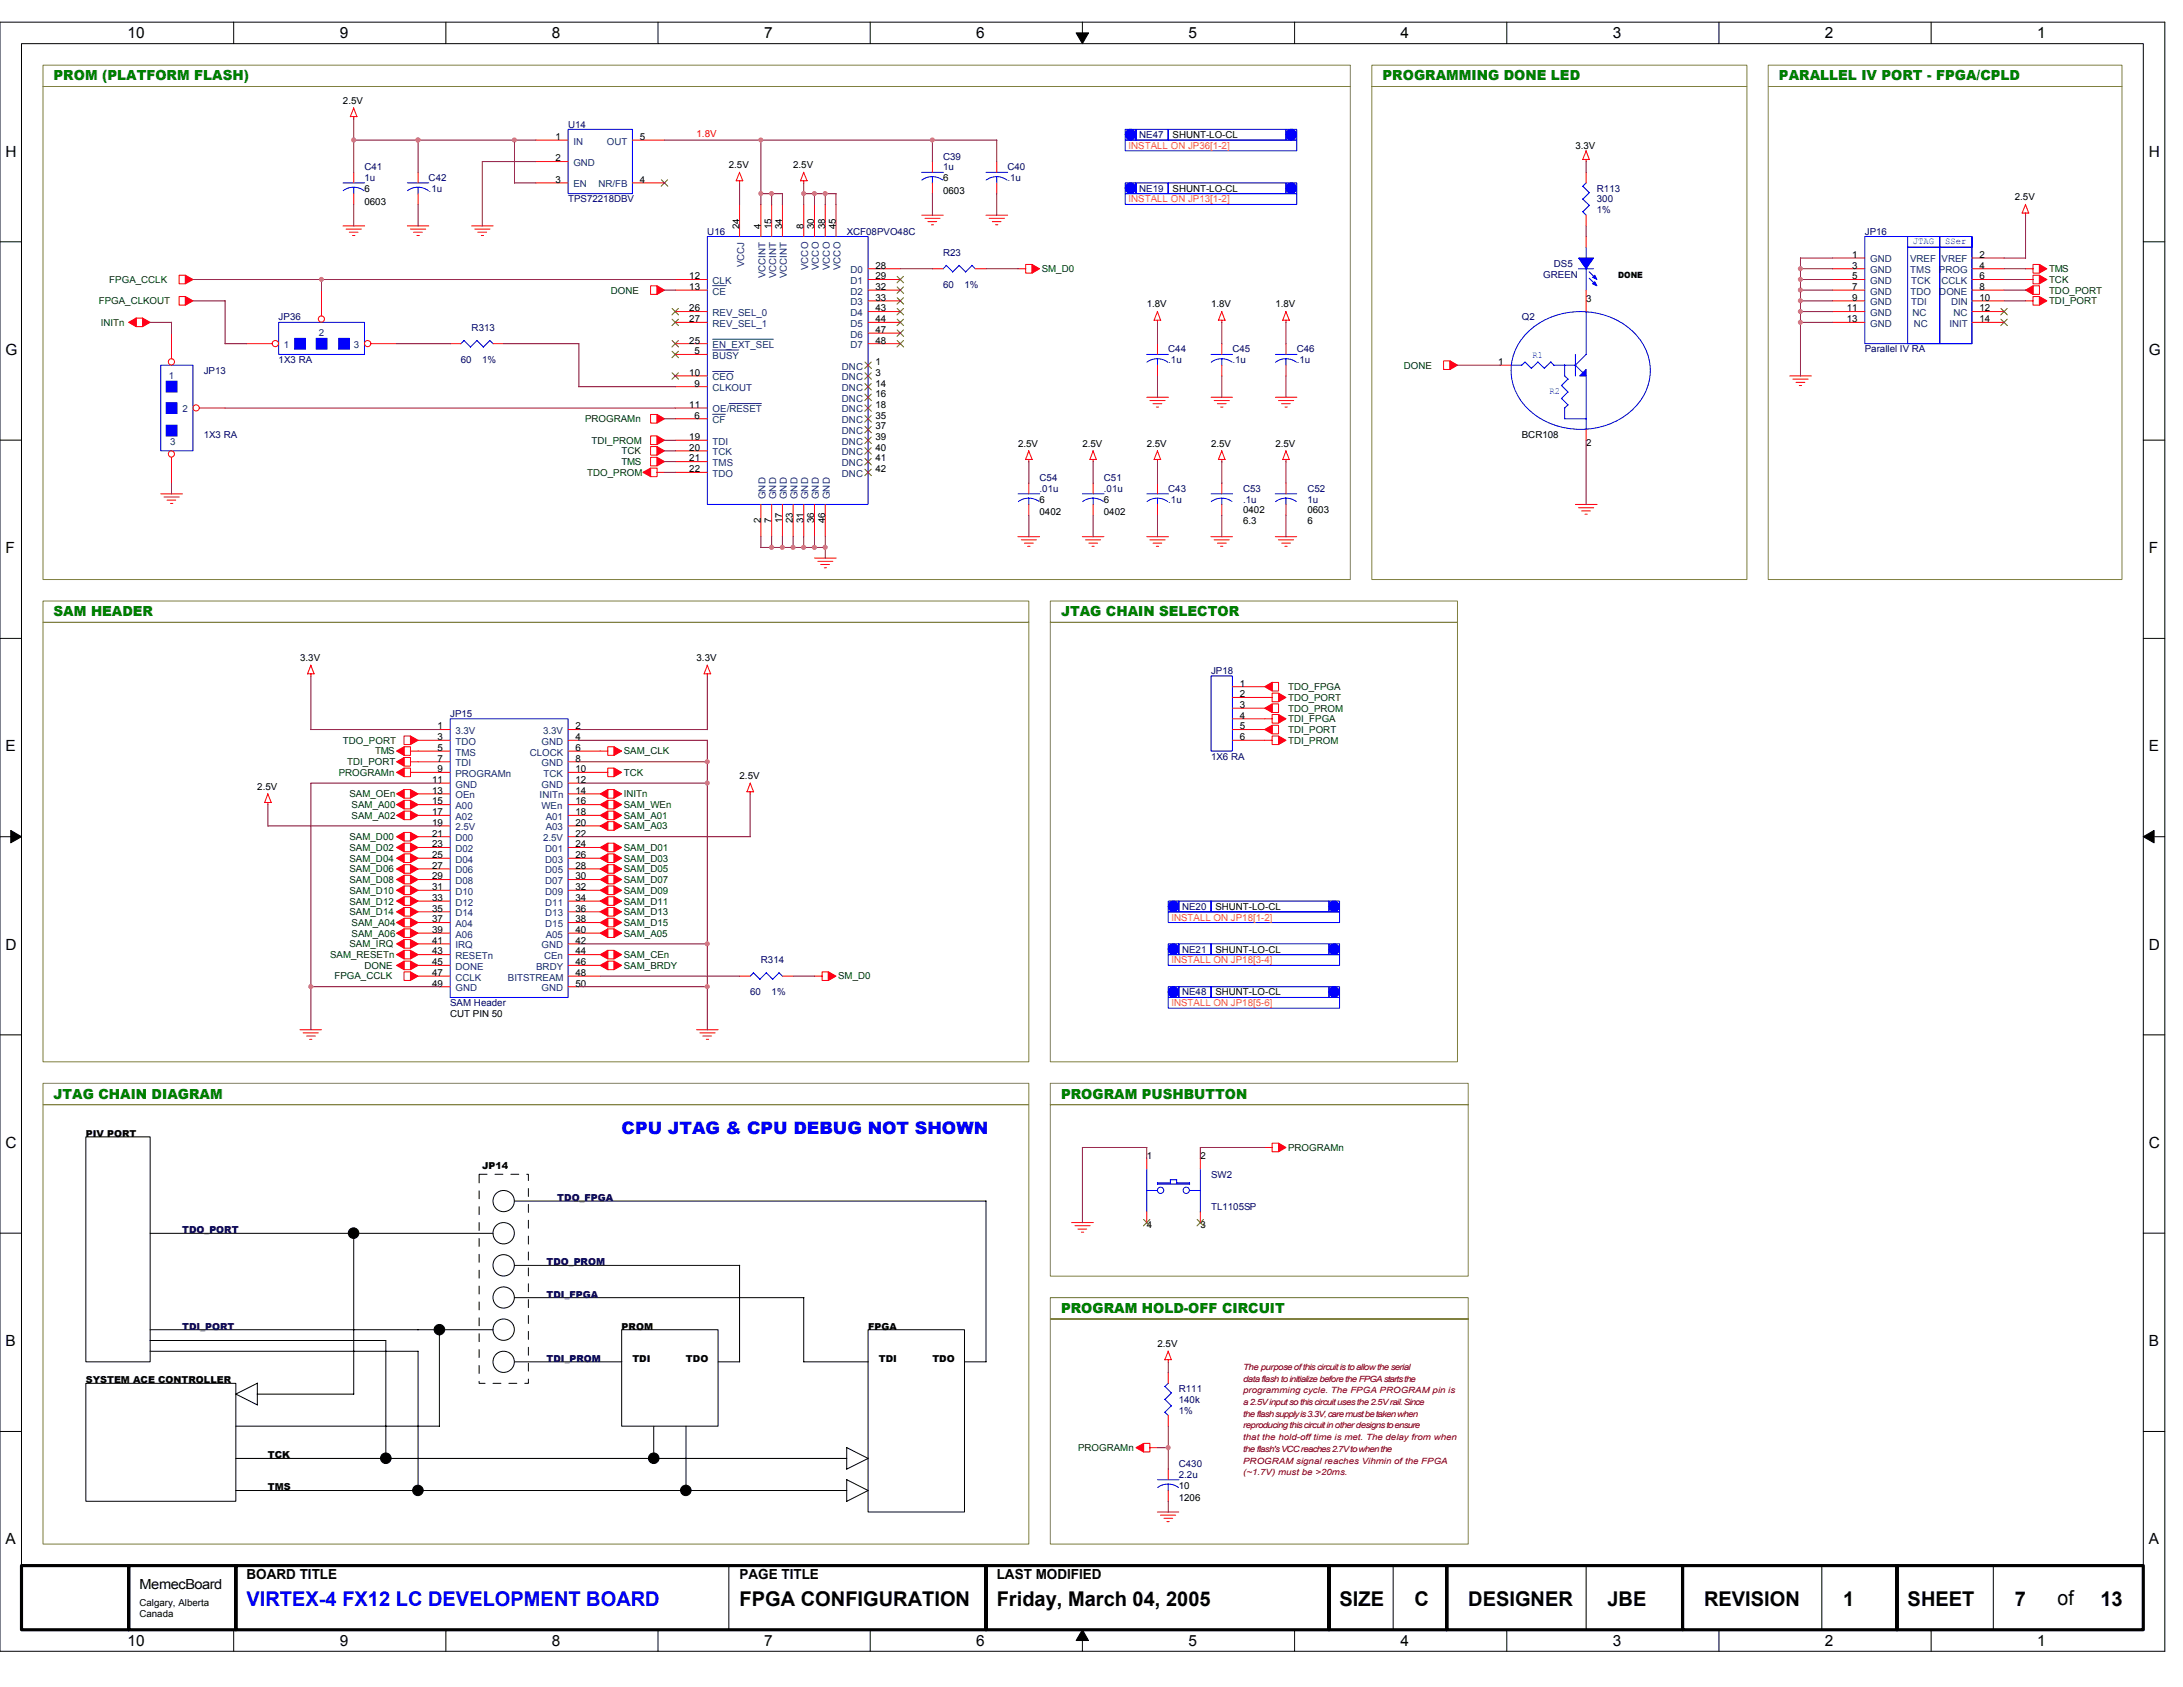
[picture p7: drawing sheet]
<svg xmlns="http://www.w3.org/2000/svg" width="279mm" height="216mm" viewBox="0 0 279 216" stroke-linecap="round" stroke-linejoin="round" font-family="sans-serif">
<defs><g id="words">
<text font-size="2.6" fill="#00f" x="31.6" y="205.5">VIRTEX-4 FX12 LC DEVELOPMENT BOARD</text>
<g font-size="2.6">
<text x="94.7" y="205.5">FPGA CONFIGURATION</text>
<text x="127.6" y="205.5">Friday, March 04, 2005</text>
<text x="171.4" y="205.5">SIZE</text>
<text x="181.1" y="205.5">C</text>
<text x="187.9" y="205.5">DESIGNER</text>
<text x="205.7" y="205.5">JBE</text>
<text x="218.1" y="205.5">REVISION</text>
<text x="235.9" y="205.5">1</text>
<text x="244.2" y="205.5">SHEET</text>
<text x="257.9" y="205.5">7</text>
<text x="263.4" y="205.4">of</text>
<text x="268.8" y="205.5">13</text>
</g>
<text font-size="2.2" fill="#00f" x="79.6" y="145.2">CPU JTAG &amp; CPU DEBUG NOT SHOWN</text>
<g font-size="2">
<text x="16.3" y="4.9">10</text>
<text x="43.5" y="4.9">9</text>
<text x="70.6" y="4.9">8</text>
<text x="97.8" y="4.9">7</text>
<text x="124.9" y="4.9">6</text>
<text x="152.1" y="4.9">5</text>
<text x="179.3" y="4.9">4</text>
<text x="206.4" y="4.9">3</text>
<text x="233.6" y="4.9">2</text>
<text x="260.7" y="4.9">1</text>
<text x=".7" y="20">H</text>
<text x="275" y="20">H</text>
<text x=".7" y="45.4">G</text>
<text x="275" y="45.4">G</text>
<text x=".7" y="70.8">F</text>
<text x="275" y="70.8">F</text>
<text x=".7" y="96.2">E</text>
<text x="275" y="96.2">E</text>
<text x=".7" y="121.5">D</text>
<text x="275" y="121.5">D</text>
<text x=".7" y="146.9">C</text>
<text x="275" y="146.9">C</text>
<text x=".7" y="172.3">B</text>
<text x="275" y="172.3">B</text>
<text x=".7" y="197.7">A</text>
<text x="275" y="197.7">A</text>
<text x="16.3" y="210.6">10</text>
<text x="43.5" y="210.6">9</text>
<text x="70.6" y="210.6">8</text>
<text x="97.8" y="210.6">7</text>
<text x="124.9" y="210.6">6</text>
<text x="152.1" y="210.6">5</text>
<text x="179.3" y="210.6">4</text>
<text x="206.4" y="210.6">3</text>
<text x="233.6" y="210.6">2</text>
<text x="260.7" y="210.6">1</text>
</g>
<g font-size="1.8" fill="#008000">
<text x="6.9" y="10.3">PROM (PLATFORM FLASH)</text>
<text x="177" y="10.3">PROGRAMMING DONE LED</text>
<text x="227.7" y="10.3">PARALLEL IV PORT - FPGA/CPLD</text>
<text x="6.9" y="78.9">SAM HEADER</text>
<text x="135.8" y="78.9">JTAG CHAIN SELECTOR</text>
<text x="6.9" y="140.6">JTAG CHAIN DIAGRAM</text>
<text x="135.8" y="140.6">PROGRAM PUSHBUTTON</text>
<text x="135.8" y="168">PROGRAM HOLD-OFF CIRCUIT</text>
</g>
<g font-size="1.8">
<text x="17.8" y="203.3">MemecBoard</text>
<text x="31.6" y="202">BOARD TITLE</text>
<text x="94.7" y="202">PAGE TITLE</text>
<text x="127.6" y="202">LAST MODIFIED</text>
</g>
<g font-size="1.2">
<text x="43.9" y="13.3">2.5V</text>
<text x="71.1" y="17.9">1</text>
<text x="81.9" y="17.9">5</text>
<text x="150.1" y="17.7">SHUNT-LO-CL</text>
<text x="71.1" y="20.7">2</text>
<text x="71.1" y="23.4">3</text>
<text x="81.9" y="23.4">4</text>
<text x="93.3" y="21.5">2.5V</text>
<text x="101.5" y="21.5">2.5V</text>
<text x="120.7" y="23.2">6</text>
<text x="201.6" y="19">3.3V</text>
<text x="46.7" y="26.2">0603</text>
<text x="46.7" y="24.5">6</text>
<text x="94.6" y="29.3" transform="rotate(-90 94.6 29.3)">24</text>
<text x="97.4" y="29.3" transform="rotate(-90 97.4 29.3)">4</text>
<text x="98.7" y="29.3" transform="rotate(-90 98.7 29.3)">15</text>
<text x="100.1" y="29.3" transform="rotate(-90 100.1 29.3)">34</text>
<text x="102.8" y="29.3" transform="rotate(-90 102.8 29.3)">8</text>
<text x="104.2" y="29.3" transform="rotate(-90 104.2 29.3)">30</text>
<text x="105.6" y="29.3" transform="rotate(-90 105.6 29.3)">38</text>
<text x="107" y="29.3" transform="rotate(-90 107 29.3)">45</text>
<text x="120.7" y="24.8">0603</text>
<text x="150.1" y="24.5">SHUNT-LO-CL</text>
<text x="257.9" y="25.6">2.5V</text>
<text x="88.2" y="35.8">12</text>
<text x="112.1" y="34.4">28</text>
<text x="112.1" y="35.8">29</text>
<text x="237" y="33">1</text>
<text x="237" y="34.4">3</text>
<text x="237" y="35.8">5</text>
<text x="253.3" y="33">2</text>
<text x="253.3" y="34.4">4</text>
<text x="253.3" y="35.8">6</text>
<text x="88.2" y="37.1">13</text>
<text x="88.2" y="39.9">26</text>
<text x="88.2" y="41.2">27</text>
<text x="112.1" y="37.1">32</text>
<text x="112.1" y="38.5">33</text>
<text x="112.1" y="39.9">43</text>
<text x="112.1" y="41.2">44</text>
<text x="146.8" y="39.3">1.8V</text>
<text x="155" y="39.3">1.8V</text>
<text x="163.2" y="39.3">1.8V</text>
<text x="203" y="38.7">3</text>
<text x="236.4" y="39.9">11</text>
<text x="236.4" y="41.2">13</text>
<text x="237" y="37.1">7</text>
<text x="237" y="38.5">9</text>
<text x="253.3" y="37.1">8</text>
<text x="253.3" y="38.5">10</text>
<text x="253.3" y="39.9">12</text>
<text x="253.3" y="41.2">14</text>
<text x="88.2" y="44">25</text>
<text x="88.9" y="45.3">5</text>
<text x="112.1" y="46.7">1</text>
<text x="112.1" y="42.6">47</text>
<text x="112.1" y="44">48</text>
<text x="191.8" y="46.7">1</text>
<text x="88.2" y="48.1">10</text>
<text x="88.2" y="52.2">11</text>
<text x="88.9" y="53.6">6</text>
<text x="88.9" y="49.5">9</text>
<text x="112.1" y="52.2">18</text>
<text x="112.1" y="53.6">35</text>
<text x="112.1" y="48.1">3</text>
<text x="112.1" y="49.5">14</text>
<text x="112.1" y="50.8">16</text>
<text x="88.2" y="56.3">19</text>
<text x="88.2" y="57.7">20</text>
<text x="88.2" y="59.1">21</text>
<text x="112.1" y="56.3">39</text>
<text x="112.1" y="54.9">37</text>
<text x="112.1" y="57.7">40</text>
<text x="112.1" y="59.1">41</text>
<text x="130.3" y="57.2">2.5V</text>
<text x="138.5" y="57.2">2.5V</text>
<text x="146.8" y="57.2">2.5V</text>
<text x="155" y="57.2">2.5V</text>
<text x="163.2" y="57.2">2.5V</text>
<text x="194.8" y="56.1">BCR108</text>
<text x="203" y="57">2</text>
<text x="88.2" y="60.4">22</text>
<text x="112.1" y="60.4">42</text>
<text x="133.1" y="66">0402</text>
<text x="133.1" y="64.3">6</text>
<text x="141.3" y="66">0402</text>
<text x="141.3" y="64.3">6</text>
<text x="159.1" y="65.7">0402</text>
<text x="167.3" y="65.7">0603</text>
<text x="97.4" y="67" transform="rotate(-90 97.4 67)">2</text>
<text x="98.7" y="67" transform="rotate(-90 98.7 67)">7</text>
<text x="100.1" y="67" transform="rotate(-90 100.1 67)">17</text>
<text x="101.5" y="67" transform="rotate(-90 101.5 67)">23</text>
<text x="102.8" y="67" transform="rotate(-90 102.8 67)">31</text>
<text x="104.2" y="67" transform="rotate(-90 104.2 67)">36</text>
<text x="105.6" y="67" transform="rotate(-90 105.6 67)">46</text>
<text x="159.1" y="67.1">6.3</text>
<text x="167.3" y="67.1">6</text>
<text x="38.4" y="84.6">3.3V</text>
<text x="89.2" y="84.6">3.3V</text>
<text x="158.7" y="87.9">1</text>
<text x="158.7" y="89.2">2</text>
<text x="56" y="93.3">1</text>
<text x="56" y="94.7">3</text>
<text x="73.7" y="93.3">2</text>
<text x="73.7" y="94.7">4</text>
<text x="158.7" y="90.6">3</text>
<text x="158.7" y="92">4</text>
<text x="158.7" y="93.3">5</text>
<text x="158.7" y="94.7">6</text>
<text x="32.9" y="101.1">2.5V</text>
<text x="55.3" y="100.2">11</text>
<text x="55.3" y="101.6">13</text>
<text x="56" y="96.1">5</text>
<text x="56" y="97.5">7</text>
<text x="56" y="98.8">9</text>
<text x="73.7" y="96.1">6</text>
<text x="73.7" y="97.5">8</text>
<text x="73.7" y="98.8">10</text>
<text x="73.7" y="100.2">12</text>
<text x="73.7" y="101.6">14</text>
<text x="94.7" y="99.7">2.5V</text>
<text x="55.3" y="103">15</text>
<text x="55.3" y="104.3">17</text>
<text x="55.3" y="105.7">19</text>
<text x="55.3" y="107.1">21</text>
<text x="73.7" y="103">16</text>
<text x="73.7" y="104.3">18</text>
<text x="73.7" y="105.7">20</text>
<text x="73.7" y="107.1">22</text>
<text x="55.3" y="108.4">23</text>
<text x="55.3" y="109.8">25</text>
<text x="55.3" y="111.2">27</text>
<text x="55.3" y="112.5">29</text>
<text x="55.3" y="113.9">31</text>
<text x="73.7" y="108.4">24</text>
<text x="73.7" y="109.8">26</text>
<text x="73.7" y="111.2">28</text>
<text x="73.7" y="112.5">30</text>
<text x="73.7" y="113.9">32</text>
<text x="55.3" y="115.3">33</text>
<text x="55.3" y="116.7">35</text>
<text x="55.3" y="118">37</text>
<text x="55.3" y="119.4">39</text>
<text x="73.7" y="115.3">34</text>
<text x="73.7" y="116.7">36</text>
<text x="73.7" y="118">38</text>
<text x="73.7" y="119.4">40</text>
<text x="155.6" y="116.4">SHUNT-LO-CL</text>
<text x="55.3" y="120.8">41</text>
<text x="55.3" y="122.2">43</text>
<text x="55.3" y="123.5">45</text>
<text x="55.3" y="124.9">47</text>
<text x="73.7" y="120.8">42</text>
<text x="73.7" y="122.2">44</text>
<text x="73.7" y="123.5">46</text>
<text x="73.7" y="124.9">48</text>
<text x="155.6" y="121.9">SHUNT-LO-CL</text>
<text x="55.3" y="126.3">49</text>
<text x="57.6" y="130.2">CUT PIN 50</text>
<text x="73.7" y="126.3">50</text>
<text x="155.6" y="127.4">SHUNT-LO-CL</text>
<text x="11" y="145.5">PIV PORT</text>
<text x="61.7" y="149.6">JP14</text>
<text x="146.8" y="148.4">1</text>
<text x="153.6" y="148.4">2</text>
<text x="146.8" y="157.2">4</text>
<text x="153.6" y="157.2">3</text>
<text x="79.6" y="170.2">PROM</text>
<text x="111.1" y="170.2">FPGA</text>
<text x="148.1" y="172.4">2.5V</text>
<text x="11" y="177">SYSTEM ACE CONTROLLER</text>
<text x="80.9" y="174.3">TDI</text>
<text x="87.8" y="174.3">TDO</text>
<text x="112.5" y="174.3">TDI</text>
<text x="119.3" y="174.3">TDO</text>
<text x="34.3" y="186.6">TCK</text>
<text x="34.3" y="190.7">TMS</text>
<text x="150.9" y="190.5">10</text>
<text x="150.9" y="192.2">1206</text>
<text x="17.8" y="205.6">Calgary, Alberta</text>
<text x="17.8" y="207">Canada</text>
</g>
<g font-size="1.2" fill="#000080">
<text x="72.7" y="16.3">U14</text>
<text x="145.8" y="17.7">NE47</text>
<text x="46.7" y="21.8">C41</text>
<text x="46.7" y="23.2">1u</text>
<text x="54.9" y="23.2">C42</text>
<text x="120.7" y="20.4">C39</text>
<text x="120.7" y="21.8">1u</text>
<text x="128.9" y="21.8">C40</text>
<text x="128.9" y="23.2">.1u</text>
<text x="54.9" y="24.5">.1u</text>
<text x="72.7" y="25.9">TPS72218DBV</text>
<text x="145.8" y="24.5">NE19</text>
<text x="204.4" y="24.5">R113</text>
<text x="204.4" y="25.9">300</text>
<text x="204.4" y="27.3">1%</text>
<text x="90.5" y="30">U16</text>
<text x="108.4" y="30">XCF08PVO48C</text>
<text x="120.7" y="32.8">R23</text>
<text x="197.5" y="35.5">GREEN</text>
<text x="198.9" y="34.1">DS5</text>
<text x="238.7" y="30">JP16</text>
<text x="35.7" y="41">JP36</text>
<text x="120.7" y="36.9">60</text>
<text x="123.4" y="36.9">1%</text>
<text x="194.8" y="41">Q2</text>
<text x="26.1" y="47.9">JP13</text>
<text x="35.7" y="46.5">1X3 RA</text>
<text x="59" y="46.5">60</text>
<text x="60.4" y="42.4">R313</text>
<text x="61.7" y="46.5">1%</text>
<text x="149.5" y="45.1">C44</text>
<text x="149.5" y="46.5">.1u</text>
<text x="157.7" y="45.1">C45</text>
<text x="157.7" y="46.5">.1u</text>
<text x="166" y="45.1">C46</text>
<text x="166" y="46.5">.1u</text>
<text x="238.7" y="45.1">Parallel IV RA</text>
<text x="26.1" y="56.1">1X3 RA</text>
<text x="133.1" y="61.6">C54</text>
<text x="133.1" y="62.9">.01u</text>
<text x="141.3" y="61.6">C51</text>
<text x="141.3" y="62.9">.01u</text>
<text x="149.5" y="62.9">C43</text>
<text x="149.5" y="64.3">.1u</text>
<text x="159.1" y="62.9">C53</text>
<text x="159.1" y="64.3">.1u</text>
<text x="167.3" y="62.9">C52</text>
<text x="167.3" y="64.3">1u</text>
<text x="155" y="86.3">JP18</text>
<text x="57.6" y="91.8">JP15</text>
<text x="155" y="97.2">1X6 RA</text>
<text x="151.3" y="116.4">NE20</text>
<text x="97.4" y="123.3">R314</text>
<text x="151.3" y="121.9">NE21</text>
<text x="57.6" y="128.8">SAM Header</text>
<text x="96" y="127.4">60</text>
<text x="98.8" y="127.4">1%</text>
<text x="151.3" y="127.4">NE48</text>
<text x="155" y="150.7">SW2</text>
<text x="155" y="154.8">TL1105SP</text>
<text x="150.9" y="178.2">R111</text>
<text x="150.9" y="179.5">140k</text>
<text x="150.9" y="180.9">1%</text>
<text x="150.9" y="187.8">C430</text>
<text x="150.9" y="189.1">2.2u</text>
</g>
<text font-size="1.2" fill="#f00" x="89.2" y="17.5">1.8V</text>
<g font-size="1.2" fill="#004080">
<text x="73.4" y="18.5">IN</text>
<text x="73.4" y="21.3">GND</text>
<text x="73.4" y="24">EN</text>
<text x="76.6" y="24">NR/FB</text>
<text x="77.7" y="18.5">OUT</text>
<text x="95.2" y="34.2" transform="rotate(-90 95.2 34.2)">VCCJ</text>
<text x="98" y="35.6" transform="rotate(-90 98 35.6)">VCCINT</text>
<text x="99.3" y="35.6" transform="rotate(-90 99.3 35.6)">VCCINT</text>
<text x="100.7" y="35.6" transform="rotate(-90 100.7 35.6)">VCCINT</text>
<text x="103.4" y="34.6" transform="rotate(-90 103.4 34.6)">VCCO</text>
<text x="104.8" y="34.6" transform="rotate(-90 104.8 34.6)">VCCO</text>
<text x="106.2" y="34.6" transform="rotate(-90 106.2 34.6)">VCCO</text>
<text x="107.6" y="34.6" transform="rotate(-90 107.6 34.6)">VCCO</text>
<text x="108.9" y="35">D0</text>
<text x="239.4" y="33.6">GND</text>
<text x="239.4" y="35">GND</text>
<text x="244.5" y="33.6">VREF VREF</text>
<text x="244.5" y="35">TMS</text>
<text x="248.2" y="35">PROG</text>
<text x="91.2" y="36.3">CLK</text>
<text x="91.2" y="37.7">CE</text>
<text x="91.2" y="40.4">REV_SEL_0</text>
<text x="91.2" y="41.8">REV_SEL_1</text>
<text x="108.9" y="36.3">D1</text>
<text x="108.9" y="40.4">D4</text>
<text x="108.9" y="41.8">D5</text>
<text x="108.9" y="37.7">D2</text>
<text x="108.9" y="39.1">D3</text>
<text x="239.4" y="36.3">GND</text>
<text x="239.4" y="37.7">GND</text>
<text x="239.4" y="39.1">GND</text>
<text x="239.4" y="40.4">GND</text>
<text x="239.4" y="41.8">GND</text>
<text x="244.5" y="37.7">TDO</text>
<text x="244.6" y="36.3">TCK</text>
<text x="244.6" y="39.1">TDI</text>
<text x="244.8" y="40.4">NC</text>
<text x="244.9" y="41.8">NC</text>
<text x="248.2" y="37.7">DONE</text>
<text x="248.5" y="36.3">CCLK</text>
<text x="249.5" y="41.8">INIT</text>
<text x="249.7" y="39.1">DIN</text>
<text x="250" y="40.4">NC</text>
<text x="36.3" y="44.6">1</text>
<text x="40.8" y="43.1">2</text>
<text x="45.3" y="44.6">3</text>
<text x="91.2" y="45.9">BUSY</text>
<text x="91.2" y="44.6">EN_EXT_SEL</text>
<text x="107.8" y="47.3">DNC</text>
<text x="108.9" y="43.2">D6</text>
<text x="108.9" y="44.6">D7</text>
<text x="21.6" y="48.5">1</text>
<text x="23.3" y="52.8">2</text>
<text x="91.2" y="50.1">CLKOUT</text>
<text x="91.2" y="48.7">CEO</text>
<text x="91.2" y="52.8">OE/RESET</text>
<text x="107.8" y="52.8">DNC</text>
<text x="107.8" y="48.7">DNC</text>
<text x="107.8" y="50.1">DNC</text>
<text x="107.8" y="51.4">DNC</text>
<text x="21.8" y="57">3</text>
<text x="91.2" y="54.2">CF</text>
<text x="91.2" y="56.9">TDI</text>
<text x="91.2" y="58.3">TCK</text>
<text x="91.2" y="59.6">TMS</text>
<text x="107.8" y="56.9">DNC</text>
<text x="107.8" y="55.5">DNC</text>
<text x="107.8" y="58.3">DNC</text>
<text x="107.8" y="59.6">DNC</text>
<text x="107.8" y="54.2">DNC</text>
<text x="91.2" y="61">TDO</text>
<text x="98" y="63.9" transform="rotate(-90 98 63.9)">GND</text>
<text x="99.3" y="63.9" transform="rotate(-90 99.3 63.9)">GND</text>
<text x="100.7" y="63.9" transform="rotate(-90 100.7 63.9)">GND</text>
<text x="102.1" y="63.9" transform="rotate(-90 102.1 63.9)">GND</text>
<text x="103.4" y="63.9" transform="rotate(-90 103.4 63.9)">GND</text>
<text x="104.8" y="63.9" transform="rotate(-90 104.8 63.9)">GND</text>
<text x="106.2" y="63.9" transform="rotate(-90 106.2 63.9)">GND</text>
<text x="107.8" y="61">DNC</text>
<text x="58.3" y="93.9">3.3V</text>
<text x="58.3" y="95.3">TDO</text>
<text x="69.3" y="95.3">GND</text>
<text x="69.5" y="93.9">3.3V</text>
<text x="58.3" y="96.7">TMS</text>
<text x="58.3" y="98.1">TDI</text>
<text x="58.3" y="99.4">PROGRAMn</text>
<text x="58.3" y="100.8">GND</text>
<text x="67.8" y="96.7">CLOCK</text>
<text x="69.3" y="100.8">GND</text>
<text x="69.3" y="98.1">GND</text>
<text x="69.6" y="99.4">TCK</text>
<text x="58.3" y="102.2">OEn</text>
<text x="58.3" y="103.5">A00</text>
<text x="58.3" y="104.9">A02</text>
<text x="58.3" y="106.3">2.5V</text>
<text x="58.3" y="107.7">D00</text>
<text x="69.1" y="102.2">INITn</text>
<text x="69.3" y="103.5">WEn</text>
<text x="69.5" y="107.7">2.5V</text>
<text x="69.8" y="104.9">A01</text>
<text x="69.8" y="106.3">A03</text>
<text x="58.3" y="109">D02</text>
<text x="58.3" y="110.4">D04</text>
<text x="58.3" y="111.8">D06</text>
<text x="58.3" y="113.1">D08</text>
<text x="69.8" y="109">D01</text>
<text x="69.8" y="110.4">D03</text>
<text x="69.8" y="111.8">D05</text>
<text x="69.8" y="113.1">D07</text>
<text x="58.3" y="114.5">D10</text>
<text x="58.3" y="115.9">D12</text>
<text x="58.3" y="117.3">D14</text>
<text x="58.3" y="118.6">A04</text>
<text x="58.3" y="120">A06</text>
<text x="69.8" y="114.5">D09</text>
<text x="69.8" y="115.9">D11</text>
<text x="69.8" y="117.3">D13</text>
<text x="69.8" y="118.6">D15</text>
<text x="69.8" y="120">A05</text>
<text x="58.3" y="121.4">IRQ</text>
<text x="58.3" y="122.7">RESETn</text>
<text x="58.3" y="124.1">DONE</text>
<text x="58.3" y="125.5">CCLK</text>
<text x="65" y="125.5">BITSTREAM</text>
<text x="68.6" y="124.1">BRDY</text>
<text x="69.3" y="121.4">GND</text>
<text x="69.6" y="122.7">CEn</text>
<text x="58.3" y="126.9">GND</text>
<text x="69.3" y="126.9">GND</text>
</g>
<g font-size="1.2" fill="#ff8000">
<text x="144.4" y="19.1">INSTALL ON JP36[1-2]</text>
<text x="144.4" y="25.9">INSTALL ON JP13[1-2]</text>
<text x="149.9" y="117.8">INSTALL ON JP18[1-2]</text>
<text x="149.9" y="123.3">INSTALL ON JP18[3-4]</text>
<text x="149.9" y="128.8">INSTALL ON JP18[5-6]</text>
</g>
<g font-size="1.2" fill="#004000">
<text x="133.3" y="34.8">SM_D0</text>
<text x="262.3" y="34.8">TMS</text>
<text x="12.6" y="38.9">FPGA_CLKOUT</text>
<text x="12.9" y="41.7">INITn</text>
<text x="14" y="36.2">FPGA_CCLK</text>
<text x="78.2" y="37.6">DONE</text>
<text x="262.3" y="36.2">TCK</text>
<text x="262.3" y="38.9">TDI_PORT</text>
<text x="262.3" y="37.6">TDO_PORT</text>
<text x="179.7" y="47.2">DONE</text>
<text x="74.9" y="54">PROGRAMn</text>
<text x="75.7" y="56.8">TDI_PROM</text>
<text x="79.6" y="59.5">TMS</text>
<text x="79.6" y="58.1">TCK</text>
<text x="75.2" y="60.9">TDO_PROM</text>
<text x="164.9" y="88.3">TDO_FPGA</text>
<text x="164.9" y="89.7">TDO_PORT</text>
<text x="43.9" y="95.2">TDO_PORT</text>
<text x="164.9" y="91.1">TDO_PROM</text>
<text x="164.9" y="95.2">TDI_PROM</text>
<text x="164.9" y="92.4">TDI_FPGA</text>
<text x="164.9" y="93.8">TDI_PORT</text>
<text x="43.3" y="99.3">PROGRAMn</text>
<text x="44.4" y="97.9">TDI_PORT</text>
<text x="48" y="96.5">TMS</text>
<text x="79.8" y="99.3">TCK</text>
<text x="79.8" y="96.5">SAM_CLK</text>
<text x="44.7" y="102">SAM_OEn</text>
<text x="44.7" y="107.5">SAM_D00</text>
<text x="45" y="103.4">SAM_A00</text>
<text x="45" y="104.8">SAM_A02</text>
<text x="79.8" y="102">INITn</text>
<text x="79.8" y="106.2">SAM_A03</text>
<text x="79.8" y="104.8">SAM_A01</text>
<text x="79.8" y="103.4">SAM_WEn</text>
<text x="44.7" y="108.9">SAM_D02</text>
<text x="44.7" y="110.3">SAM_D04</text>
<text x="44.7" y="113">SAM_D08</text>
<text x="44.7" y="111.6">SAM_D06</text>
<text x="79.8" y="111.6">SAM_D05</text>
<text x="79.8" y="108.9">SAM_D01</text>
<text x="79.8" y="113">SAM_D07</text>
<text x="79.8" y="110.3">SAM_D03</text>
<text x="44.7" y="115.8">SAM_D12</text>
<text x="44.7" y="114.4">SAM_D10</text>
<text x="44.7" y="117.1">SAM_D14</text>
<text x="45" y="118.5">SAM_A04</text>
<text x="45" y="119.9">SAM_A06</text>
<text x="79.8" y="114.4">SAM_D09</text>
<text x="79.8" y="119.9">SAM_A05</text>
<text x="79.8" y="118.5">SAM_D15</text>
<text x="79.8" y="117.1">SAM_D13</text>
<text x="79.8" y="115.8">SAM_D11</text>
<text x="42.2" y="122.6">SAM_RESETn</text>
<text x="42.8" y="125.3">FPGA_CCLK</text>
<text x="44.7" y="121.2">SAM_IRQ</text>
<text x="46.7" y="124">DONE</text>
<text x="79.8" y="124">SAM_BRDY</text>
<text x="79.8" y="122.6">SAM_CEn</text>
<text x="107.3" y="125.3">SM_D0</text>
<text x="164.9" y="147.3">PROGRAMn</text>
<text x="138" y="185.7">PROGRAMn</text>
</g>
<g font-size="1.2" fill="#00f">
<text x="244.8" y="31.2">JTAG</text>
<text x="249" y="31.2">SSer</text>
<text x="196.2" y="45.8">R1</text>
<text x="198.3" y="50.5">R2</text>
</g>
<g font-size="1.2" fill="#000040">
<text x="71.3" y="153.7">TDO_FPGA</text>
<text x="23.3" y="157.8">TDO_PORT</text>
<text x="70" y="161.9">TDO_PROM</text>
<text x="70" y="166.1">TDI_FPGA</text>
<text x="23.3" y="170.2">TDI_PORT</text>
<text x="70" y="174.3">TDI_PROM</text>
</g>
<text font-size="1.1" x="207.1" y="35.6">DONE</text>
<g font-size="1.1" fill="#800000">
<text x="159.1" y="175.3">The purpose of this circuit is to allow the serial</text>
<text x="159.1" y="176.8">data flash to initialize before the FPGA starts the</text>
<text x="159.1" y="178.3">programming cycle. The FPGA PROGRAM pin is</text>
<text x="159.1" y="179.8">a 2.5V input so this circuit uses the 2.5V rail. Since</text>
<text x="159.1" y="181.3">the flash supply is 3.3V, care must be taken when</text>
<text x="159.1" y="182.8">reproducing this circuit in other designs to ensure</text>
<text x="159.1" y="184.3">that the hold-off time is met. The delay from when</text>
<text x="159.1" y="185.8">the flash's VCC reaches 2.7V to when the</text>
<text x="159.1" y="187.3">PROGRAM signal reaches Vihmin of the FPGA</text>
<text x="159.1" y="188.8">(~1.7V) must be &gt;20ms.</text>
</g>
</g></defs>
<path d="M0 2.8h277.1v208.5h-277.1zM2.8 5.6h271.5v203h-271.5z" fill="none" stroke="#000" stroke-width=".13"/>
<g fill="#fff">
<path d="M16.3 3.1h2.2v2.2h-2.2z"/>
<path d="M16.3 208.9h2.2v2.2h-2.2z"/>
</g>
<path d="M29.9 2.8v2.8M29.9 208.6v2.7" fill="none" stroke="#000" stroke-width=".13"/>
<g fill="#fff">
<path d="M43.5 3.1h1.1v2.2h-1.1z"/>
<path d="M43.5 208.9h1.1v2.2h-1.1z"/>
</g>
<path d="M57.1 2.8v2.8M57.1 208.6v2.7" fill="none" stroke="#000" stroke-width=".13"/>
<g fill="#fff">
<path d="M70.6 3.1h1.1v2.2h-1.1z"/>
<path d="M70.6 208.9h1.1v2.2h-1.1z"/>
</g>
<path d="M84.2 2.8v2.8M84.2 208.6v2.7" fill="none" stroke="#000" stroke-width=".13"/>
<g fill="#fff">
<path d="M97.8 3.1h1.1v2.2h-1.1z"/>
<path d="M97.8 208.9h1.1v2.2h-1.1z"/>
</g>
<path d="M111.4 2.8v2.8M111.4 208.6v2.7" fill="none" stroke="#000" stroke-width=".13"/>
<g fill="#fff">
<path d="M124.9 3.1h1.1v2.2h-1.1z"/>
<path d="M124.9 208.9h1.1v2.2h-1.1z"/>
</g>
<path d="M138.5 2.8v2.8M138.5 208.6v2.7" fill="none" stroke="#000" stroke-width=".13"/>
<path d="M137.7 4.2h1.6l-.8 1.4zM138.5 208.6l.8 1.4h-1.6z" fill="#000" stroke="#000" stroke-width=".13"/>
<g fill="#fff">
<path d="M152.1 3.1h1.1v2.2h-1.1z"/>
<path d="M152.1 208.9h1.1v2.2h-1.1z"/>
</g>
<path d="M165.7 2.8v2.8M165.7 208.6v2.7" fill="none" stroke="#000" stroke-width=".13"/>
<g fill="#fff">
<path d="M179.3 3.1h1.1v2.2h-1.1z"/>
<path d="M179.3 208.9h1.1v2.2h-1.1z"/>
</g>
<path d="M192.8 2.8v2.8M192.8 208.6v2.7" fill="none" stroke="#000" stroke-width=".13"/>
<g fill="#fff">
<path d="M206.4 3.1h1.1v2.2h-1.1z"/>
<path d="M206.4 208.9h1.1v2.2h-1.1z"/>
</g>
<path d="M220 2.8v2.8M220 208.6v2.7" fill="none" stroke="#000" stroke-width=".13"/>
<g fill="#fff">
<path d="M233.6 3.1h1.1v2.2h-1.1z"/>
<path d="M233.6 208.9h1.1v2.2h-1.1z"/>
</g>
<path d="M247.2 2.8v2.8M247.2 208.6v2.7" fill="none" stroke="#000" stroke-width=".13"/>
<g fill="#fff">
<path d="M260.7 3.1h1.1v2.2h-1.1z"/>
<path d="M260.7 208.9h1.1v2.2h-1.1z"/>
<path d="M.7 18.3h1.4v2.2h-1.4z"/>
<path d="M275 18.3h1.4v2.2h-1.4z"/>
<path d="M.7 43.6h1.5v2.2h-1.5z"/>
<path d="M275 43.6h1.5v2.2h-1.5z"/>
</g>
<path d="M0 30.9h2.8M274.3 30.9h2.8" fill="none" stroke="#000" stroke-width=".13"/>
<g fill="#fff">
<path d="M.7 69h1.2v2.2h-1.2z"/>
<path d="M275 69h1.2v2.2h-1.2z"/>
</g>
<path d="M0 56.3h2.8M274.3 56.3h2.8" fill="none" stroke="#000" stroke-width=".13"/>
<g fill="#fff">
<path d="M.7 94.4h1.3v2.2h-1.3z"/>
<path d="M275 94.4h1.3v2.2h-1.3z"/>
</g>
<path d="M0 81.7h2.8M274.3 81.7h2.8" fill="none" stroke="#000" stroke-width=".13"/>
<g fill="#fff">
<path d="M.7 119.8h1.4v2.2h-1.4z"/>
<path d="M275 119.8h1.4v2.2h-1.4z"/>
</g>
<path d="M0 107.1h2.8M274.3 107.1h2.8" fill="none" stroke="#000" stroke-width=".13"/>
<path d="M1.4 106.3l1.4 .8-1.4 .8zM274.3 107.1l1.4-.8v1.6z" fill="#000" stroke="#000" stroke-width=".13"/>
<g fill="#fff">
<path d="M.7 145.1h1.4v2.2h-1.4z"/>
<path d="M275 145.1h1.4v2.2h-1.4z"/>
</g>
<path d="M0 132.4h2.8M274.3 132.4h2.8" fill="none" stroke="#000" stroke-width=".13"/>
<g fill="#fff">
<path d="M.7 170.5h1.3v2.2h-1.3z"/>
<path d="M275 170.5h1.3v2.2h-1.3z"/>
</g>
<path d="M0 157.8h2.8M274.3 157.8h2.8" fill="none" stroke="#000" stroke-width=".13"/>
<g fill="#fff">
<path d="M.7 195.9h1.3v2.2h-1.3z"/>
<path d="M275 195.9h1.3v2.2h-1.3z"/>
</g>
<g fill="none" stroke="#000" stroke-width=".13">
<path d="M11 145.5h8.2v28.8h-8.2zM19.2 157.8h43.9M45.3 157.8v20.6M65.8 153.7h60.4M126.2 153.7v20.6M11 177h19.2v15.1h-19.2zM19.2 171.6h30.2v15.1M19.2 172.9h34.3v17.9M19.2 170.2h43.9M32.9 178.4h12.4M32.9 177v2.8M33 177l-2.8 1.4 2.8 1.4"/>
<path d="M56.2 170.2v12.3M65.8 161.9h28.9M65.8 174.3h13.8M65.8 166.1h37.1M79.6 170.2h12.3v12.3h-12.3zM91.9 174.3h2.8M94.7 161.9v12.4M102.9 166.1v8.2h8.2M111.1 170.2h12.3v23.3h-12.3zM123.4 174.3h2.8M0 183.2h2.8M30.2 190.8h78.2"/>
<path d="M30.2 186.6h78.2M30.2 182.5h26M83.7 182.5v4.2M87.8 182.5v8.3M108.4 185.3l2.7 1.3-2.7 1.4M108.4 189.4l2.7 1.4-2.7 1.4M108.4 185.3v2.7M108.4 189.4v2.7M274.3 183.2h2.8M93.3 200.4v8.2M178.3 200.4v8.2M203 200.4v8.2"/>
<path d="M233.2 200.4v8.2M255.1 200.4v8.2"/>
<circle cx="64.5" cy="157.8" r="1.37"/>
<circle cx="64.5" cy="153.7" r="1.36"/>
<circle cx="64.5" cy="170.2" r="1.37"/>
<circle cx="64.5" cy="161.9" r="1.37"/>
<circle cx="64.5" cy="166.1" r="1.36"/>
<circle cx="64.5" cy="174.3" r="1.36"/>
</g>
<g fill="none" stroke="#808040" stroke-width=".13">
<path d="M5.5 8.3h167.3v2.8h-167.3zM5.5 11.1h167.3v63.1h-167.3zM175.6 8.3h48v2.8h-48zM175.6 11.1h48v63.1h-48zM226.3 8.3h45.3v2.8h-45.3zM226.3 11.1h45.3v63.1h-45.3zM5.5 76.9h126.2v2.8h-126.2zM5.5 79.7h126.2v56.2h-126.2zM134.4 79.7h52.1v56.2h-52.1zM134.4 76.9h52.1v2.8h-52.1zM5.5 138.6h126.2v2.8h-126.2zM134.4 138.6h53.5v2.8h-53.5z"/>
<path d="M5.5 141.4h126.2v56.2h-126.2zM134.4 141.4h53.5v21.9h-53.5zM134.4 168.8h53.5v28.8h-53.5zM134.4 166.1h53.5v2.7h-53.5z"/>
</g>
<path d="M61.3 150.3h6.3v26.7h-6.3v-26.7" fill="none" stroke="#000" stroke-width=".13" stroke-dasharray="1 1 1 1 1 1 1 1"/>
<g fill="#000" stroke="#000" stroke-width=".13">
<circle cx="45.3" cy="157.8" r=".68"/>
<circle cx="56.2" cy="170.2" r=".67"/>
<circle cx="49.4" cy="186.6" r=".68"/>
<circle cx="53.5" cy="190.7" r=".67"/>
<circle cx="83.7" cy="186.6" r=".68"/>
<circle cx="87.8" cy="190.7" r=".67"/>
</g>
<path d="M2.8 200.4h13.7v8.2h-13.7zM16.5 200.4h13.7v8.2h-13.7zM30.2 200.4h96v8.2h-96zM126.2 200.4h43.9v8.2h-43.9zM170.1 200.4h15.1v8.2h-15.1zM185.2 200.4h30.1v8.2h-30.1zM215.3 200.4h27.5v8.2h-27.5zM242.8 200.4h31.5v8.2h-31.5z" fill="none" stroke="#000" stroke-width=".4"/>
<g fill="none" stroke="#f00" stroke-width=".13">
<path d="M45.3 13.8l.4 1.1h-.8M45.3 14.9v.3M45.3 13.8l-.5 1.1M68.6 17.9h4.1M80.9 17.9h4.1M203 19.3l.4 1.1M203 19.3l-.4 1.1h.8M22.9 35.2h.8v1.1h-.8zM22.9 38h.8v1.1h-.8zM41.1 37.1v3.3M43.9 28.9h2.8M44.3 29.3h1.9"/>
<path d="M44.7 29.7h1.1M45.1 30.1h.3M45.3 22.1v1.3M45.3 24.8v1.4M52.1 28.9h2.8M52.5 29.3h2M52.9 29.7h1.2M53.4 30.1h.3M53.5 22.1v1.3M53.5 24.8v1.4M60.4 28.9h2.7M60.8 29.3h1.9"/>
<path d="M61.2 29.7h1.1M61.6 30.1h.3M68.6 20.7h4.1M68.6 23.4h4.1M80.9 23.4h4.1M83.3 36.6h.8v1.1h-.8zM86.4 35.8h4.1M86.4 37.1h4.1M86.4 39.9h4.1M94.2 23.1h.9M94.7 23.1v.3M94.7 26.2v4.1"/>
<path d="M95.1 23.1l-.5-1.1-.4 1.2M97.4 26.2v4.1M98.8 26.2v4.1M100.1 26.2v4.1M102.5 23.1h.8M102.8 22l.5 1.1M102.9 23.1v.3M102.9 26.2v4.1M102.9 22.1l-.5 1.1M104.2 26.2v4.1M105.6 26.2v4.1M107 26.2v4.1"/>
<path d="M111.1 35.8h4.1M111.1 34.4h4.1M111.1 38.5h4.1M111.1 37.1h4.1M111.1 39.9h4.1M118 27.5h2.7M118.4 27.9h1.9M118.8 28.4h1.1M119.2 28.8h.3M119.3 34.4h1.4M119.3 20.7v1.4M119.3 23.4v1.4"/>
<path d="M124.8 34.4h1.4M126.2 27.5h2.8M126.6 27.9h1.9M127 28.4h1.1M127.4 28.8h.3M127.6 20.7v1.4M127.6 23.4v1.4M130.3 34.4h1M131.3 33.8h.8v1.1h-.8zM148.1 39.9l.5 1.1h-.9M148.1 39.9l-.4 1.1M164.6 39.9l.4 1.1"/>
<path d="M164.6 39.9l-.4 1.1h.8M203 20.4v.3M203 22.1v1.3M203 27.5v1.4M203 30.3v1.3M203 37.1v2.8M234.5 35.8h4.2M234.5 34.4h4.2M234.5 38.5h4.2M234.5 33h4.2M234.5 37.1h4.2M234.5 39.9h4.2"/>
<path d="M252.4 35.8h4.1M252.4 34.4h4.1M252.4 38.5h4.1M252.4 33h4.1M252.4 37.1h4.1M252.4 39.9h4.1M259.2 26.1l.5 1.2h-.9M259.2 35.8h1M259.2 34.4h1M259.2 38.5h1M259.2 27.3v.3M259.2 26.2l-.4 1.1"/>
<path d="M260.2 35.2h.8v1.1h-.8zM260.2 33.8h.8v1.1h-.8zM260.2 38h.8v1.1h-.8zM260.2 36.6h.8v1.1h-.8zM17.4 40.7h.8v1.1h-.8zM21.9 42.6v3.3M21.9 58.5v3.3M25.5 52.2h3.3M31.6 44h3.2M47.5 44h3.3M57.6 44h1.4M63.1 44h1.4"/>
<path d="M83.3 55.8h.8v1.1h-.8zM83.3 58.5h.8v1.1h-.8zM83.3 57.1h.8v1.2h-.8zM83.3 53h.8v1.1h-.8zM83.3 59.9h.8v1.1h-.8zM86.4 48.1h4.1M86.4 44h4.1M86.4 41.3h4.1M86.4 52.2h4.1M86.4 45.4h4.1M86.4 53.6h4.1M86.4 49.5h4.1"/>
<path d="M86.4 56.3h4.1M86.4 57.7h4.1M86.4 59.1h4.1M111.1 56.3h.1M111.1 55h.1M111.1 57.7h.1M111.1 59.1h.1M111.1 52.2h.1M111.1 53.6h.1M111.1 46.7h.1M111.1 48.1h.1M111.1 49.5h.1"/>
<path d="M111.1 50.8h.1M111.1 44h4.1M111.1 41.3h4.1M111.1 42.6h4.1M131.3 58.8h.8l-.4-1.1-.4 1.1M131.7 58.8v.3M139.5 58.8h.8M139.9 57.7l.4 1.1M139.9 58.8v.3M139.9 57.7l-.4 1.1M146.8 50.8h2.7M147.2 51.3h1.9"/>
<path d="M147.6 51.7h1.1M148 52.1h.3M148.1 57.7l.5 1.1h-.9M148.1 41v.3M148.1 44v1.4M148.1 46.7v1.4M148.1 58.8v.3M148.1 57.7l-.4 1.1M155 50.8h2.8M155.4 51.3h2M155.8 51.7h1.1M156 58.8h.8"/>
<path d="M156 41h.8M156.2 52.1h.3M156.4 41v.3M156.4 44v1.4M156.4 46.7v1.4M156.4 58.8v.3M156.8 58.8l-.4-1.1-.5 1.1M156.8 41l-.4-1.1-.5 1.1M163.2 50.8h2.8M163.6 51.3h2M164 51.7h1.1M164.5 52.1h.3"/>
<path d="M164.6 57.7l.4 1.1M164.6 57.7l-.4 1.1h.8M164.6 41v.3M164.6 44v1.4M164.6 46.7v1.4M164.6 58.8v.3M184.8 46.2h.8v1.1h-.8zM192 46.7h1.4M203 55v1.3M229.1 48.1h2.7M229.5 48.5h1.9M229.9 48.9h1.1"/>
<path d="M230.3 49.3h.3M234.5 41.3h4.2M252.4 41.3h4.1M20.6 63.2h2.7M21 63.6h1.9M21.4 64h1.1M21.8 64.4h.3M84.1 60.5h.9M86.4 60.5h4.1M97.4 64.6v4.1M98.8 64.6v4.1M100.1 64.6v4.1"/>
<path d="M101.5 64.6v4.1M102.9 64.6v4.1M104.2 71.4h2.8M104.2 64.6v4.1M104.7 71.8h1.9M105.1 72.2h1.1M105.5 72.7h.3M105.6 64.6v4.1M111.1 60.5h.1M130.3 68.7h2.8M130.7 69.1h2M131.1 69.5h1.1"/>
<path d="M131.5 69.9h.3M131.7 61.8v1.4M131.7 64.6v1.3M138.5 68.7h2.8M138.9 69.1h2M139.4 69.5h1.1M139.8 69.9h.2M139.9 61.8v1.4M139.9 64.6v1.3M146.8 68.7h2.7M147.2 69.1h1.9M147.6 69.5h1.1"/>
<path d="M148 69.9h.3M148.1 61.8v1.4M148.1 64.6v1.3M155 68.7h2.7M155.4 69.1h1.9M155.8 69.5h1.2M156.2 69.9h.3M156.4 61.8v1.4M156.4 64.6v1.3M163.2 68.7h2.8M163.6 69.1h2M164 69.5h1.2"/>
<path d="M164.4 69.9h.3M164.6 61.8v1.4M164.6 64.6v1.3M201.6 64.6h2.8M202 65h2M202.4 65.4h1.2M202.9 65.8h.3M39.4 86.2h.8M39.8 85.1l.4 1.1M39.8 86.2v.3M39.8 85.1l-.5 1.2M51.7 98.3h.8v1.1h-.8z"/>
<path d="M51.7 96.9h.8v1.1h-.8zM51.7 95.6h.8v1.1h-.8zM51.7 94.2h.8v1.1h-.8zM52.5 98.8h5.1M52.5 97.5h5.1M52.5 96.1h5.1M53.5 94.7h4.1M56.2 93.4h1.4M72.7 94.7h1.4M72.7 98.8h5.1M72.7 97.5h1.4M72.7 96.1h5.1"/>
<path d="M72.7 93.4h1.4M77.8 98.3h.8v1.1h-.8zM77.8 95.6h.8v1.1h-.8zM90.5 85.1l.5 1.1h-.9M90.5 86.2v.3M90.5 85.1l-.4 1.2M157.7 94.7h5.1M157.7 92h5.1M157.7 89.3h5.1M157.7 87.9h4.2M157.7 90.6h4.2M157.7 93.4h4.2"/>
<path d="M162.8 90.1h.8v1.1h-.8zM162.8 94.2h.8v1.1h-.8zM162.8 87.3h.8v1.1h-.8zM162.8 91.4h.8v1.1h-.8zM162.8 92.8h.8v1.1h-.8zM162.8 88.7h.8v1.1h-.8zM33.9 102.7h.8M34.3 101.6l.4 1.1M34.3 102.7v.3M34.3 101.6l-.4 1.1M51.7 114.8h.8v1.1h-.8zM51.7 107.9h.8v1.1h-.8z"/>
<path d="M51.7 102.4h.8v1.1h-.8zM51.7 109.3h.8v1.1h-.8zM51.7 117.5h.8v1.1h-.8zM51.7 113.4h.8v1.1h-.8zM51.7 101h.8v1.2h-.8zM51.7 112h.8v1.1h-.8zM51.7 106.5h.8v1.1h-.8zM51.7 110.7h.8v1.1h-.8zM51.7 103.8h.8v1.1h-.8zM51.7 118.9h.8v1.1h-.8zM51.7 116.1h.8v1.1h-.8zM53.5 101.6h4.1"/>
<path d="M53.5 103h4.1M53.5 104.4h4.1M53.5 107.1h4.1M53.5 108.5h4.1M53.5 109.8h4.1M53.5 111.2h4.1M53.5 112.6h4.1M53.5 113.9h4.1M53.5 115.3h4.1M53.5 116.7h4.1M53.5 118.1h4.1M53.5 119.4h4.1"/>
<path d="M56.2 100.2h1.4M56.2 105.7h1.4M72.7 100.2h1.4M72.7 101.6h4.1M72.7 103h4.1M72.7 104.4h4.1M72.7 105.7h4.1M72.7 107.1h1.4M72.7 108.5h4.1M72.7 109.8h4.1M72.7 111.2h4.1M72.7 112.6h4.1"/>
<path d="M72.7 113.9h4.1M72.7 115.3h4.1M72.7 116.7h4.1M72.7 118.1h4.1M72.7 119.4h4.1M77.8 101h.8v1.2h-.8zM77.8 110.7h.8v1.1h-.8zM77.8 105.2h.8v1.1h-.8zM77.8 113.4h.8v1.1h-.8zM77.8 118.9h.8v1.1h-.8zM77.8 103.8h.8v1.1h-.8zM77.8 107.9h.8v1.1h-.8z"/>
<path d="M77.8 117.5h.8v1.1h-.8zM77.8 112h.8v1.1h-.8zM77.8 102.4h.8v1.1h-.8zM77.8 116.1h.8v1.1h-.8zM77.8 109.3h.8v1.1h-.8zM77.8 114.8h.8v1.1h-.8zM95.6 101.3h.8M95.6 101.3l.4-1.1 .5 1.1M96 101.3v.3M38.4 131.8h2.7M38.8 132.2h1.9M39.2 132.6h1.2"/>
<path d="M39.6 133h.3M51.7 123h.8v1.1h-.8zM51.7 124.4h.8v1.1h-.8zM51.7 121.6h.8v1.1h-.8zM51.7 120.2h.8v1.1h-.8zM53.5 124.9h4.1M53.5 120.8h4.1M53.5 122.2h4.1M53.5 123.5h4.1M56.2 126.3h1.4M72.7 124.9h4.1M72.7 120.8h1.4"/>
<path d="M72.7 122.2h4.1M72.7 123.5h4.1M72.7 126.3h1.4M77.8 123h.8v1.1h-.8zM77.8 121.6h.8v1.1h-.8zM89.2 131.8h2.7M89.6 132.2h1.9M90 132.6h1.1M90.4 133h.3M94.7 124.9h1.3M100.1 124.9h1.4M104.2 124.9h1"/>
<path d="M105.2 124.4h.8v1.1h-.8zM137.2 156.5h2.7M137.6 156.9h1.9M138 157.3h1.1M138.4 157.7h.3M146.8 148.2v1.4M146.8 155.1v1.4M153.6 148.2v1.4M153.6 155.1v1.4M161.9 146.9h.9M162.8 146.3h.8v1.1h-.8zM149.5 172.9l.4 1.1h-.8"/>
<path d="M149.5 174v.3M149.5 175.7v1.3M149.5 172.9l-.4 1.1M146.4 184.7h.8v1.1h-.8zM147.2 185.3h.9M148.1 193.5h2.8M148.5 193.9h2M149 194.3h1.1M149.4 194.7h.2M149.5 181.1v1.4M149.5 188v1.4M149.5 190.8v1.3"/>
<circle cx="21.9" cy="46.3" r=".4"/>
<circle cx="21.9" cy="58.1" r=".4"/>
<circle cx="25.1" cy="52.2" r=".4"/>
<circle cx="35.2" cy="44" r=".4"/>
<circle cx="41.1" cy="40.8" r=".4"/>
<circle cx="47.1" cy="44" r=".4"/>
</g>
<g fill="#f00" stroke="#f00" stroke-width=".13">
<path d="M161.9 90.6l.9-.5v1.1z" fill-rule="evenodd"/>
<path d="M163.6 94.2l1 .5-1 .6z" fill-rule="evenodd"/>
<path d="M161.9 87.9l.9-.6v1.1z" fill-rule="evenodd"/>
<path d="M163.6 91.4l1 .6-1 .5z" fill-rule="evenodd"/>
<path d="M163.6 146.3l1 .6-1 .5z" fill-rule="evenodd"/>
<path d="M185.6 46.2l.9 .5-.9 .6z" fill-rule="evenodd"/>
<path d="M52.5 123l1 .5-1 .6z" fill-rule="evenodd"/>
<path d="M50.8 123.5l.9-.5v1.1z" fill-rule="evenodd"/>
<path d="M50.8 98.8l.9-.5v1.1z" fill-rule="evenodd"/>
<path d="M106 124.4l1 .5-1 .6z" fill-rule="evenodd"/>
<path d="M52.5 124.4l1 .5-1 .6z" fill-rule="evenodd"/>
<path d="M76.8 101.6l1-.6v1.2z" fill-rule="evenodd"/>
<path d="M78.6 101l1 .6-1 .6z" fill-rule="evenodd"/>
<path d="M84.1 55.8l.9 .5-.9 .6z" fill-rule="evenodd"/>
<path d="M84.1 58.5l.9 .6-.9 .5z" fill-rule="evenodd"/>
<path d="M84.1 36.6l.9 .5-.9 .6z" fill-rule="evenodd"/>
<path d="M84.1 57.1l.9 .6-.9 .6z" fill-rule="evenodd"/>
<path d="M18.2 40.7l1 .6-1 .5z" fill-rule="evenodd"/>
<path d="M16.5 41.3l.9-.6v1.1z" fill-rule="evenodd"/>
<path d="M23.7 35.2l1 .6-1 .5z" fill-rule="evenodd"/>
<path d="M84.1 53l.9 .6-.9 .5z" fill-rule="evenodd"/>
<path d="M82.3 60.5l1-.6v1.1z" fill-rule="evenodd"/>
<path d="M161.9 93.4l.9-.6v1.1z" fill-rule="evenodd"/>
<path d="M50.8 97.5l.9-.6v1.1z" fill-rule="evenodd"/>
<path d="M50.8 96.1l.9-.5v1.1z" fill-rule="evenodd"/>
<path d="M163.6 88.7l1 .6-1 .5z" fill-rule="evenodd"/>
<path d="M261 35.2l1 .6-1 .5z" fill-rule="evenodd"/>
<path d="M261 33.8l1 .6-1 .5z" fill-rule="evenodd"/>
<path d="M261 38l1 .5-1 .6z" fill-rule="evenodd"/>
<path d="M78.6 98.3l1 .5-1 .6z" fill-rule="evenodd"/>
<path d="M259.2 37.1l1-.5v1.1z" fill-rule="evenodd"/>
<path d="M52.5 94.2l1 .5-1 .6z" fill-rule="evenodd"/>
<path d="M52.5 114.8l1 .5-1 .6z" fill-rule="evenodd"/>
<path d="M50.8 115.3l.9-.5v1.1z" fill-rule="evenodd"/>
<path d="M76.8 111.2l1-.5v1.1z" fill-rule="evenodd"/>
<path d="M78.6 110.7l1 .5-1 .6z" fill-rule="evenodd"/>
<path d="M52.5 107.9l1 .6-1 .5z" fill-rule="evenodd"/>
<path d="M50.8 108.5l.9-.6v1.1z" fill-rule="evenodd"/>
<path d="M76.8 105.7l1-.5v1.1z" fill-rule="evenodd"/>
<path d="M78.6 105.2l1 .5-1 .6z" fill-rule="evenodd"/>
<path d="M52.5 102.4l1 .6-1 .5z" fill-rule="evenodd"/>
<path d="M50.8 103l.9-.6v1.1z" fill-rule="evenodd"/>
<path d="M52.5 109.3l1 .5-1 .6z" fill-rule="evenodd"/>
<path d="M50.8 109.8l.9-.5v1.1z" fill-rule="evenodd"/>
<path d="M52.5 117.5l1 .6-1 .5z" fill-rule="evenodd"/>
<path d="M50.8 118.1l.9-.6v1.1z" fill-rule="evenodd"/>
<path d="M52.5 113.4l1 .5-1 .6z" fill-rule="evenodd"/>
<path d="M50.8 113.9l.9-.5v1.1z" fill-rule="evenodd"/>
<path d="M52.5 101l1 .6-1 .6z" fill-rule="evenodd"/>
<path d="M50.8 101.6l.9-.6v1.2z" fill-rule="evenodd"/>
<path d="M76.8 113.9l1-.5v1.1z" fill-rule="evenodd"/>
<path d="M78.6 113.4l1 .5-1 .6z" fill-rule="evenodd"/>
<path d="M76.8 119.4l1-.5v1.1z" fill-rule="evenodd"/>
<path d="M78.6 118.9l1 .5-1 .6z" fill-rule="evenodd"/>
<path d="M52.5 112l1 .6-1 .5z" fill-rule="evenodd"/>
<path d="M50.8 112.6l.9-.6v1.1z" fill-rule="evenodd"/>
<path d="M76.8 104.4l1-.6v1.1z" fill-rule="evenodd"/>
<path d="M78.6 103.8l1 .6-1 .5z" fill-rule="evenodd"/>
<path d="M76.8 108.5l1-.6v1.1z" fill-rule="evenodd"/>
<path d="M78.6 107.9l1 .6-1 .5z" fill-rule="evenodd"/>
<path d="M76.8 123.5l1-.5v1.1z" fill-rule="evenodd"/>
<path d="M78.6 123l1 .5-1 .6z" fill-rule="evenodd"/>
<path d="M52.5 106.5l1 .6-1 .5z" fill-rule="evenodd"/>
<path d="M50.8 107.1l.9-.6v1.1z" fill-rule="evenodd"/>
<path d="M76.8 118.1l1-.6v1.1z" fill-rule="evenodd"/>
<path d="M78.6 117.5l1 .6-1 .5z" fill-rule="evenodd"/>
<path d="M52.5 110.7l1 .5-1 .6z" fill-rule="evenodd"/>
<path d="M50.8 111.2l.9-.5v1.1z" fill-rule="evenodd"/>
<path d="M76.8 112.6l1-.6v1.1z" fill-rule="evenodd"/>
<path d="M78.6 112l1 .6-1 .5z" fill-rule="evenodd"/>
<path d="M76.8 103l1-.6v1.1z" fill-rule="evenodd"/>
<path d="M78.6 102.4l1 .6-1 .5z" fill-rule="evenodd"/>
<path d="M76.8 116.7l1-.6v1.1z" fill-rule="evenodd"/>
<path d="M78.6 116.1l1 .6-1 .5z" fill-rule="evenodd"/>
<path d="M76.8 122.2l1-.6v1.1z" fill-rule="evenodd"/>
<path d="M78.6 121.6l1 .6-1 .5z" fill-rule="evenodd"/>
<path d="M52.5 103.8l1 .6-1 .5z" fill-rule="evenodd"/>
<path d="M50.8 104.4l.9-.6v1.1z" fill-rule="evenodd"/>
<path d="M52.5 121.6l1 .6-1 .5z" fill-rule="evenodd"/>
<path d="M50.8 122.2l.9-.6v1.1z" fill-rule="evenodd"/>
<path d="M52.5 120.2l1 .6-1 .5z" fill-rule="evenodd"/>
<path d="M50.8 120.8l.9-.6v1.1z" fill-rule="evenodd"/>
<path d="M52.5 118.9l1 .5-1 .6z" fill-rule="evenodd"/>
<path d="M50.8 119.4l.9-.5v1.1z" fill-rule="evenodd"/>
<path d="M76.8 109.8l1-.5v1.1z" fill-rule="evenodd"/>
<path d="M78.6 109.3l1 .5-1 .6z" fill-rule="evenodd"/>
<path d="M76.8 115.3l1-.5v1.1z" fill-rule="evenodd"/>
<path d="M78.6 114.8l1 .5-1 .6z" fill-rule="evenodd"/>
<path d="M52.5 116.1l1 .6-1 .5z" fill-rule="evenodd"/>
<path d="M50.8 116.7l.9-.6v1.1z" fill-rule="evenodd"/>
<path d="M78.6 95.6l1 .5-1 .6z" fill-rule="evenodd"/>
<path d="M23.7 38l1 .5-1 .6z" fill-rule="evenodd"/>
<path d="M145.4 185.3l1-.6v1.1z" fill-rule="evenodd"/>
<path d="M132.1 33.8l1 .6-1 .5z" fill-rule="evenodd"/>
</g>
<g fill="none" stroke="#00f" stroke-width=".13">
<path d="M72.7 16.6h8.2v8.2h-8.2zM144 17.9h22v1.4h-22zM144 16.6h1.4v1.3h-1.4zM145.4 16.6h4.1v1.3h-4.1zM149.5 16.6h15.1v1.3h-15.1zM164.6 16.6h1.4v1.3h-1.4zM43.9 23.4h2.8M43.9 24.4a2.22 2.22 0 0 1 2.7 0M45.3 24v.8M52.1 23.4h2.8M52.2 24.4a2.22 2.22 0 0 1 2.6 0M53.5 24v.8"/>
<path d="M90.5 30.3h20.6v34.3h-20.6zM118 22.1h2.7M119.3 22.6v.8M120.6 23a2.26 2.26 0 0 0-1.3-.4 2.15 2.15 0 0 0-1.3 .5M121.1 34l.8 .8M121.1 34l-.4 .4M122.7 34l.9 .8M122.8 34l-.9 .8M124.4 34l.4 .4M124.4 34l-.8 .8M126.2 22.1h2.8M126.2 23.1a2.22 2.22 0 0 1 2.7 0"/>
<path d="M127.6 22.6v.8M144 24.8h22v1.4h-22zM144 23.4h1.4v1.4h-1.4zM145.4 23.4h4.1v1.4h-4.1zM149.5 23.4h15.1v1.4h-15.1zM164.6 23.4h1.4v1.4h-1.4zM202 34.4h2M202.6 23.8l.8 .9M203 31.6v1.4M203 34.4v2.7M203 39.9v5.5l-1.4 1.4M203 23.4l-.4 .4"/>
<path d="M203.4 34.8l.8 .8M203.4 35.6l.8 .8M203.4 26.3l-.8 .8 .4 .4M203.4 24.6l-.8 .9 .8 .8M238.7 30.3h13.7v13.7h-13.7zM244.2 30.3h4.1v1.3h-4.1zM244.2 31.6h4.1v12.4h-4.1zM248.3 30.3h4.1v1.3h-4.1zM248.3 31.6h4.1v12.4h-4.1zM20.6 46.7h4.1v11h-4.1zM35.7 41.3h11v4.1h-11zM59.4 43.6l.8 .8"/>
<path d="M59.4 43.6l-.4 .4M61 43.6l.9 .8M61 43.6l-.8 .8M62.7 43.6l.4 .4M62.7 43.6l-.9 .8M146.8 45.4h2.7M146.8 46.4a2.22 2.22 0 0 1 2.7 0M148.1 45.9v.9M155 45.4h2.8M155 46.4a2.22 2.22 0 0 1 2.7 0M156.4 45.9v.9M163.2 45.4h2.8"/>
<path d="M163.3 46.4a2.09 2.09 0 0 1 1.3-.5 2.15 2.15 0 0 1 1.3 .5M164.6 45.9v.9M195.2 46.3l.8 .9M195.2 46.3l-.4 .4h-1.4M195.3 42.8a10 10 0 0 1 14.1 0 6.7 6.7 0 0 1-.8 9.9 10 10 0 0 1-13.3-.7 6.6 6.6 0 0 1 0-9.2zM196.8 46.3l.9 .9M196.8 46.3l-.8 .8M198.5 46.3l.4 .4h2.7l1 1M198.5 46.3l-.8 .8M199.9 49.3l.8 .9-.9 .8M199.9 51l.8 .8M200.3 46.7v1.4l.4 .4"/>
<path d="M200.3 52.2v1.4M200.3 53.6h2.7M200.7 48.5l-.9 .9M200.7 51.8l-.5 .4M201.6 45.4v2.7M203 48.1v6.9M130.3 63.2h2.8M131.7 63.8v.8M133 64.2a2.21 2.21 0 0 0-1.4-.4h.1a2.05 2.05 0 0 0-1.4 .4M138.5 63.2h2.8M139.9 63.8v.8M141.2 64.2a2.26 2.26 0 0 0-1.3-.4 2.15 2.15 0 0 0-1.3 .4"/>
<path d="M146.8 63.2h2.7M146.8 64.2a2.22 2.22 0 0 1 2.7 0M148.1 63.8v.8M155 63.2h2.8M156.4 63.8v.8M157.7 64.2a2.23 2.23 0 0 0-2.7 0M163.2 63.2h2.8M164.6 63.8v.8M165.9 64.2a2.21 2.21 0 0 0-1.3-.4 2.14 2.14 0 0 0-1.3 .4M57.6 92h15.1v35.7h-15.1zM155 86.5h2.7v9.6h-2.7zM149.5 115.3h1.4v1.4h-1.4z"/>
<path d="M149.5 116.7h21.9v1.4h-21.9zM150.9 115.3h4.1v1.4h-4.1zM155 115.3h15.1v1.4h-15.1zM170.1 115.3h1.3v1.4h-1.3zM96.4 124.5l.9 .8M96.4 124.5l-.4 .4M98.1 124.5l.8 .8M98.1 124.5l-.9 .8M99.7 124.5l.4 .4M99.7 124.5l-.8 .8M149.5 120.8h1.4v1.4h-1.4zM149.5 122.2h21.9v1.3h-21.9z"/>
<path d="M149.5 126.3h1.4v1.4h-1.4zM149.5 127.7h21.9v1.3h-21.9zM150.9 120.8h4.1v1.4h-4.1zM150.9 126.3h4.1v1.4h-4.1zM155 120.8h15.1v1.4h-15.1zM155 126.3h15.1v1.4h-15.1zM170.1 120.8h1.3v1.4h-1.3zM170.1 126.3h1.3v1.4h-1.3zM146.7 152.4h1.4M146.8 149.6v5.5M148.1 151.4h1.7M148.1 151.4v.1h4.2"/>
<path d="M149.8 151h.8M149.8 151v.4M150.6 151.4h1.7M150.6 151v.4M152.3 151.4v.1M152.3 152.4h1.3M153.6 149.6v5.5M149.1 179.1l.8 .8M149.1 177.4l.8 .8-.8 .9M149.5 177l-.4 .4M149.9 179.9l-.8 .8M148.1 189.4h2.8"/>
<path d="M148.2 190.4a2.22 2.22 0 0 1 2.6 0M149.1 180.7l.4 .4M149.5 189.9v.9"/>
<circle cx="148.5" cy="152.3" r=".4"/>
<circle cx="151.8" cy="152.3" r=".4"/>
</g>
<g fill="none" stroke="#804000" stroke-width=".13">
<path d="M84.6 23l.9 .8M85.4 23l-.8 .8M86 39.5l.8 .8M86.8 39.5l-.8 .8M114.8 35.4l.9 .8M114.8 36.7l.9 .8M114.8 38.1l.9 .8M114.8 39.5l.9 .8M115.6 35.4l-.8 .8M115.6 36.7l-.8 .8M115.6 38.1l-.8 .8M115.6 39.5l-.8 .8"/>
<path d="M256.1 39.5l.8 .8M256.9 39.5l-.8 .8M86 45l.8 .8M86 47.7l.8 .8M86 43.6l.8 .8M86 40.9l.8 .8M86.8 45l-.8 .8M86.8 47.7l-.8 .8M86.8 43.6l-.8 .8M86.8 40.9l-.8 .8M110.7 55.9l.8 .9M110.7 54.6l.8 .8"/>
<path d="M110.7 57.3l.8 .8M110.7 58.7l.8 .8M110.7 51.8l.8 .8M110.7 53.2l.8 .8M110.7 46.3l.8 .9M110.7 47.7l.8 .8M110.7 49.1l.8 .8M110.7 50.4l.8 .9M111.5 55.9l-.8 .9M111.5 54.6l-.8 .8M111.5 57.3l-.8 .8M111.5 58.7l-.8 .8"/>
<path d="M111.5 51.8l-.8 .8M111.5 53.2l-.8 .8M111.5 46.3l-.8 .9M111.5 47.7l-.8 .8M111.5 49.1l-.8 .8M111.5 50.4l-.8 .9M114.8 40.9l.9 .8M114.8 42.2l.9 .9M114.8 43.6l.9 .8M115.6 43.6l-.8 .8M115.6 40.9l-.8 .8M115.6 42.2l-.8 .9"/>
<path d="M256.1 40.9l.8 .8M256.9 40.9l-.8 .8M110.7 60l.8 .9M111.5 60l-.8 .9M146.4 156.1l.8 .8M147.2 156.1l-.9 .8M153.2 156.1l.9 .8M154 156.1l-.8 .8"/>
</g>
<g fill="#00f" stroke="#00f" stroke-width=".13">
<path d="M40.5 43.3h1.3v1.4h-1.3z" fill-rule="evenodd"/>
<path d="M37.7 43.3h1.4v1.4h-1.4z" fill-rule="evenodd"/>
<path d="M43.3 43.3h1.4v1.4h-1.4z" fill-rule="evenodd"/>
<path d="M21.3 51.5h1.3v1.4h-1.3z" fill-rule="evenodd"/>
<path d="M21.3 48.8h1.3v1.4h-1.3z" fill-rule="evenodd"/>
<path d="M21.3 54.4h1.3v1.4h-1.3z" fill-rule="evenodd"/>
<path d="M202 33h2l-1 1.4z" fill-rule="evenodd"/>
<path d="M203.8 36.3l.3-.3 .3 .6z" fill-rule="evenodd"/>
<path d="M203.8 35.5l.3-.3 .3 .6z" fill-rule="evenodd"/>
<path d="M202.6 47.7l.4-.4v.8h-.8z" fill-rule="evenodd"/>
<circle cx="144.7" cy="24.1" r=".68"/>
<circle cx="165.3" cy="24.1" r=".68"/>
<circle cx="150.2" cy="121.5" r=".67"/>
<circle cx="170.8" cy="121.5" r=".67"/>
<circle cx="150.2" cy="127" r=".67"/>
<circle cx="170.8" cy="127" r=".67"/>
<circle cx="144.7" cy="17.2" r=".68"/>
<circle cx="165.3" cy="17.2" r=".68"/>
<circle cx="150.2" cy="116" r=".67"/>
<circle cx="170.8" cy="116" r=".67"/>
</g>
<path d="M91.2 36.6h1.7M91.2 44.8h3.4M91.2 53h1.6M91.2 47.5h2.7M91.2 43.4h7.8M93.3 51.6h4.2" fill="none" stroke="#004080" stroke-width=".13"/>
<g fill="none" stroke="#800040" stroke-width=".13">
<path d="M45.3 15.2v6.9M45.3 17.9h23.3M53.5 17.9v4.2M65.8 17.9v5.5h2.8M85 17.9h42.6M97.4 17.9v8.3M119.3 17.9v2.8M127.6 17.9v2.8M24.7 35.8h61.7M24.7 38.5h4.1M28.8 38.5v5.5h2.8M41.1 35.8v1.3"/>
<path d="M45.3 26.2v2.7M53.5 26.2v2.7M68.6 20.7h-6.9v8.2M85 37.1h1.4M94.7 23.4v2.8M97.4 24.8h2.8l-.1 1.4M98.8 24.8v1.4M102.9 24.8h4.1M102.9 23.4v2.8M104.2 24.8v1.4M105.6 24.8v1.4M107 24.8v1.4"/>
<path d="M115.2 34.4h4.2M119.3 24.8v2.8M126.2 34.4h4.1M127.6 24.8v2.8M203 20.7v1.4M203 28.9v1.4M230.4 35.8h4.2M230.4 37.1h4.2M230.4 34.4h4.2M230.4 38.5h4.2M230.4 39.9h4.2M234.6 33h-4.2v15.1"/>
<path d="M256.5 35.8h2.8M256.5 37.1h2.8M256.5 34.4h2.8M256.5 38.5h2.8M256.5 33h2.8M259.2 27.5v5.5M19.2 41.3h2.8M21.9 41.3v1.4M28.8 52.2h57.6M50.8 44h6.8M64.5 44h9.6M74.1 44v5.5h12.3"/>
<path d="M85 57.7h1.4M85 56.3h1.4M85 53.6h1.4M85 59.1h1.4M131.7 59.1v2.7M139.9 59.1v2.7M148.1 41.3v2.7M148.1 48.1v2.8M148.1 59.1v2.7M156.4 41.3v2.7M156.4 48.1v2.8M156.4 59.1v2.7"/>
<path d="M164.6 41.3v2.7M164.6 48.1v2.8M164.6 59.1v2.7M186.5 46.7h5.5M203 56.3v8.3M230.4 41.3h4.2M21.9 61.8v1.4M85 60.5h1.4M97.4 68.7v1.4h8.2M98.8 68.7v1.4M100.1 68.7v1.4M101.5 68.7v1.4"/>
<path d="M102.9 68.7v1.4M104.2 68.7v1.4M105.6 68.7v2.7M131.7 65.9v2.8M139.9 65.9v2.8M148.1 65.9v2.8M156.4 65.9v2.8M164.6 65.9v2.8M39.8 86.5v6.9M39.8 93.4h16.5M74.1 94.7h16.5M74.1 93.4h16.5"/>
<path d="M74.1 97.5h16.5M90.5 86.5v6.9M90.5 94.7v37.1M34.3 103v2.7h22M56.3 100.2h-16.5v31.6M74.1 100.2h16.5M96 101.6v5.5h-21.9M39.8 126.3h16.5M74.1 120.8h16.5M74.1 126.3h16.5M76.8 124.9h17.9M101.5 124.9h2.8"/>
<path d="M146.8 146.9v1.4M146.8 146.9h-8.3v9.6M161.9 146.9h-8.3v1.4M149.5 174.3v1.4M148.1 185.3h1.4M149.5 182.5v5.5M149.5 192.1v1.4"/>
</g>
<g fill="#f0f" stroke="#f0f" stroke-width=".13">
<circle cx="90.5" cy="100.2" r=".27"/>
<circle cx="90.5" cy="120.8" r=".27"/>
<circle cx="39.8" cy="126.3" r=".27"/>
<circle cx="90.5" cy="126.3" r=".27"/>
<circle cx="98.7" cy="24.8" r=".27"/>
<circle cx="102.9" cy="24.8" r=".27"/>
<circle cx="41.1" cy="35.8" r=".27"/>
<circle cx="100.1" cy="70" r=".27"/>
<circle cx="101.5" cy="70" r=".27"/>
<circle cx="97.4" cy="17.9" r=".27"/>
<circle cx="104.2" cy="24.8" r=".27"/>
<circle cx="97.4" cy="24.8" r=".27"/>
<circle cx="119.3" cy="17.9" r=".27"/>
<circle cx="230.4" cy="37.1" r=".27"/>
<circle cx="98.7" cy="70" r=".27"/>
<circle cx="53.5" cy="17.9" r=".27"/>
<circle cx="65.8" cy="17.9" r=".27"/>
<circle cx="102.9" cy="70" r=".27"/>
<circle cx="105.6" cy="70" r=".27"/>
<circle cx="230.4" cy="35.8" r=".27"/>
<circle cx="105.6" cy="24.8" r=".27"/>
<circle cx="104.2" cy="70" r=".27"/>
<circle cx="230.4" cy="34.4" r=".27"/>
<circle cx="230.4" cy="39.9" r=".27"/>
<circle cx="45.3" cy="17.9" r=".27"/>
<circle cx="230.4" cy="41.2" r=".27"/>
<circle cx="90.5" cy="97.5" r=".27"/>
<circle cx="230.4" cy="38.5" r=".27"/>
<circle cx="149.5" cy="185.3" r=".27"/>
</g>
<use href="#words"/>
</svg>
